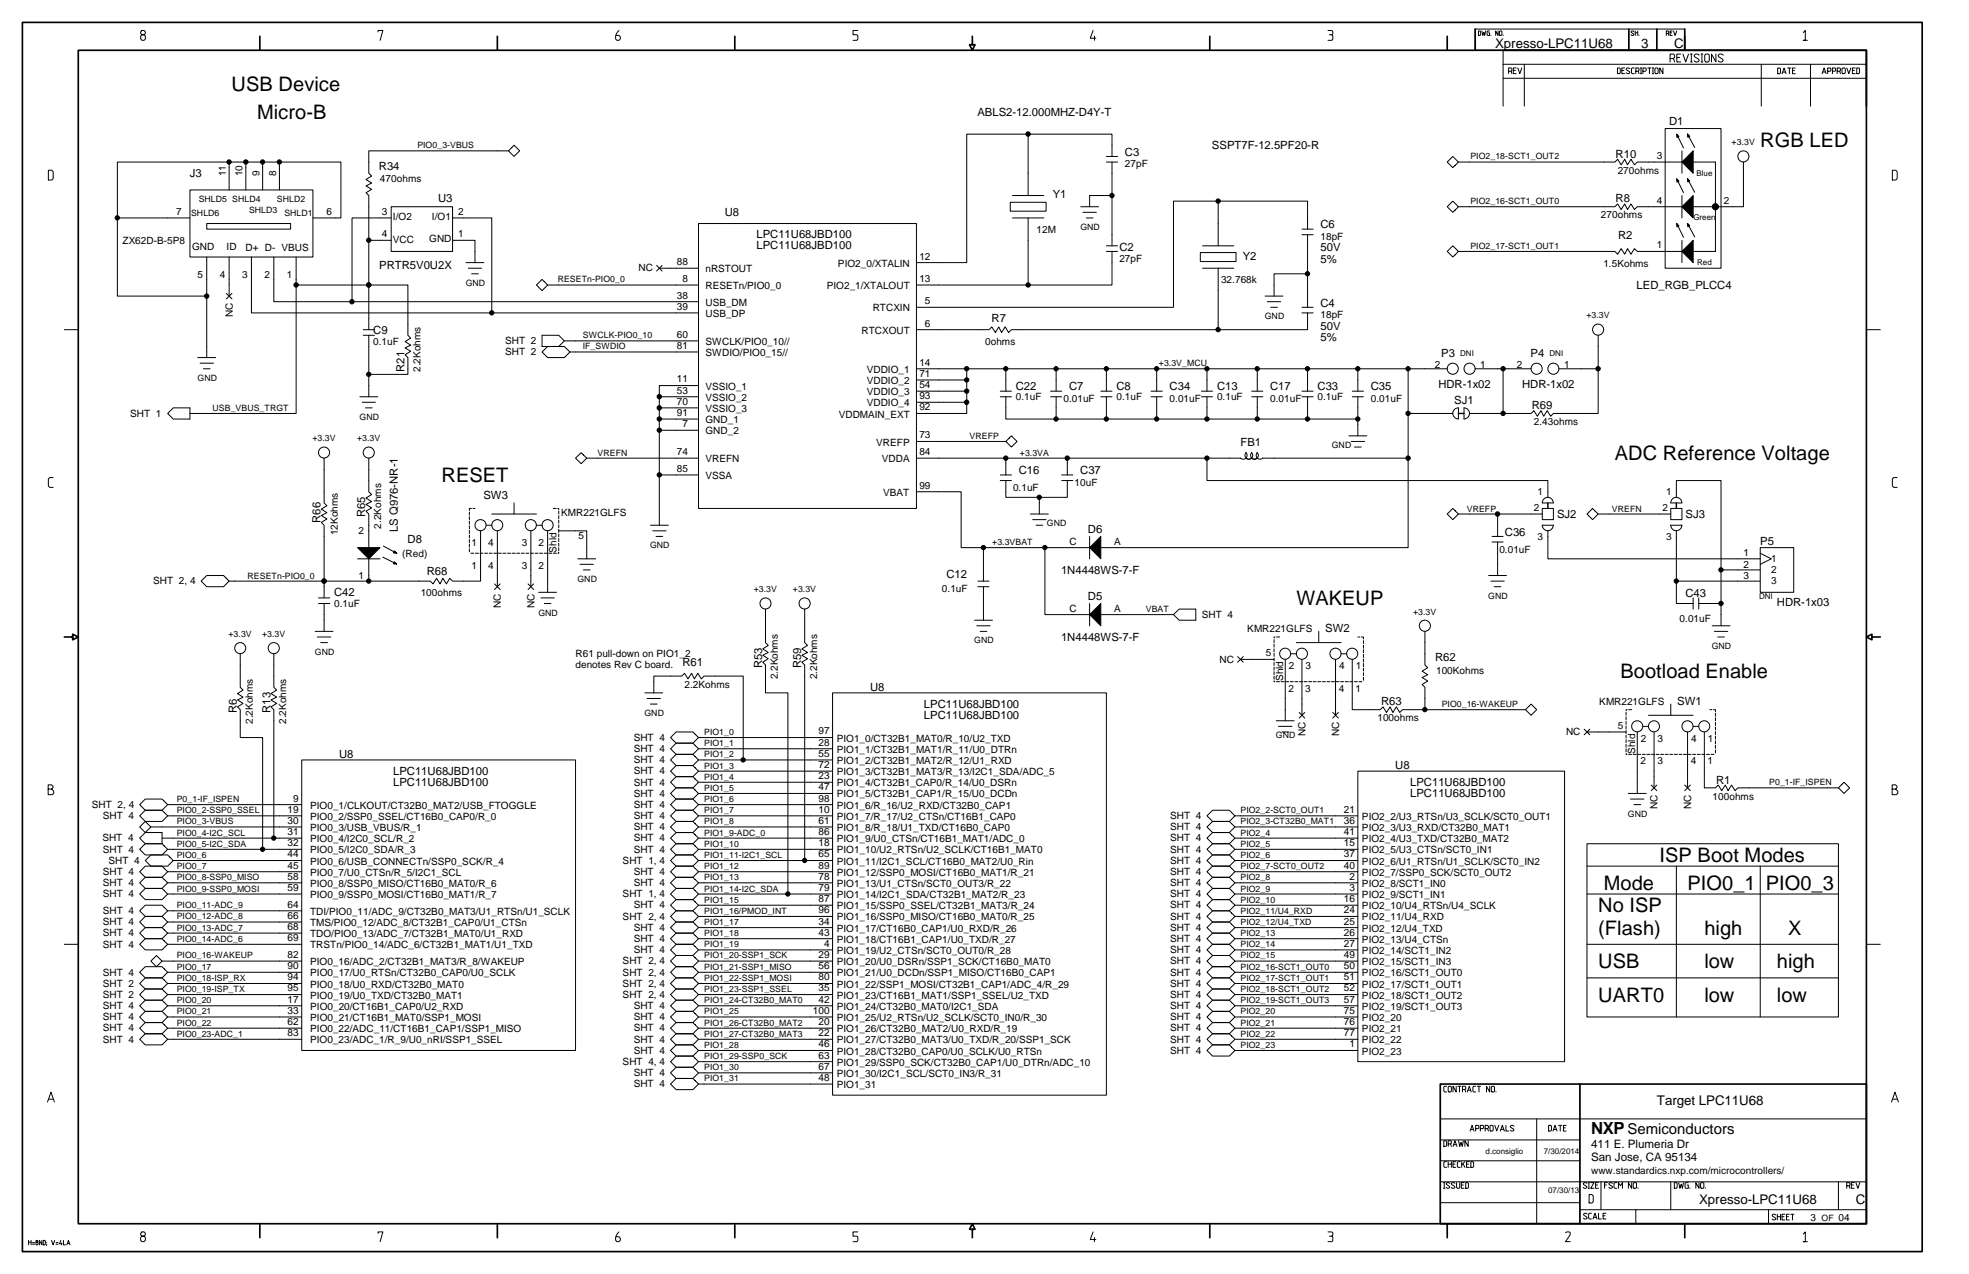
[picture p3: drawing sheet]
<svg xmlns="http://www.w3.org/2000/svg" width="432mm" height="279mm" viewBox="0 0 432 279" stroke-linecap="round" stroke-linejoin="round" font-family="sans-serif">
<defs><g id="words">
<g font-size="4.4">
<text x="50.8" y="19.9">USB Device</text>
<text x="56.4" y="26.1">Micro-B</text>
<text x="386" y="32.2">RGB LED</text>
<text x="354.1" y="100.8">ADC Reference Voltage</text>
<text x="96.8" y="105.7">RESET</text>
<text x="284.3" y="132.7">WAKEUP</text>
<text x="355.4" y="148.6">Bootload Enable</text>
<text x="363.9" y="189">ISP Boot Modes</text>
<text x="351.7" y="195.2">Mode</text>
<text x="370.1" y="195.2">PIO0_1 PIO0_3</text>
<text x="350.5" y="200.1">No ISP</text>
<text x="350.5" y="205">(Flash)</text>
<text x="373.8" y="205">high</text>
<text x="392.1" y="205">X</text>
<text x="350.5" y="212.3">USB</text>
<text x="373.8" y="212.3">low</text>
<text x="389.7" y="212.3">high</text>
<text x="350.5" y="219.7">UART0</text>
<text x="373.8" y="219.7">low</text>
<text x="389.7" y="219.7">low</text>
</g>
<text font-size="3.7" x="348.9" y="248.7">NXP</text>
<text font-size="3.3" x="356.9" y="248.8">Semiconductors</text>
<g font-size="2.9">
<text x="327.9" y="10.5">Xpresso-LPC11U68</text>
<text x="359.9" y="10.5">3</text>
<text x="367.1" y="10.5">C</text>
<text x="363.4" y="242.4">Target LPC11U68</text>
<text x="372.6" y="264.1">Xpresso-LPC11U68</text>
<text x="407" y="264.1">C</text>
</g>
<g font-size="2.5">
<text x="214.3" y="25.3">ABLS2-12.000MHZ-D4Y-T</text>
<text x="366" y="27.5">D1</text>
<text x="246.7" y="34.1">C3</text>
<text x="265.8" y="32.7">SSPT7F-12.5PF20-R</text>
<text x="354.3" y="34.6">R10</text>
<text x="41.7" y="38.8">J3</text>
<text x="83.1" y="37.2">R34</text>
<text x="96.1" y="44.4">U3</text>
<text x="158.9" y="47.4">U8</text>
<text x="230.9" y="43.5">Y1</text>
<text x="354.3" y="44.4">R8</text>
<text x="165.9" y="52.3">LPC11U68JBD100</text>
<text x="289.6" y="50.1">C6</text>
<text x="354.9" y="52.5">R2</text>
<text x="83.2" y="58.9">PRTR5V0U2X</text>
<text x="165.9" y="54.7">LPC11U68JBD100</text>
<text x="245.5" y="55">C2</text>
<text x="272.5" y="57">Y2</text>
<text x="289.6" y="57.6">5%</text>
<text x="289.6" y="55.1">50V</text>
<text x="358.9" y="63.3">LED_RGB_PLCC4</text>
<text x="217.5" y="70.6">R7</text>
<text x="289.6" y="67.2">C4</text>
<text x="81.9" y="73.2">C9</text>
<text x="289.6" y="72.3">50V</text>
<text x="289.6" y="74.7">5%</text>
<text x="88.7" y="81.6" transform="rotate(-90 88.7 81.6)">R21</text>
<text x="316.1" y="78.3">P3</text>
<text x="335.7" y="78.3">P4</text>
<text x="222.8" y="85.4">C22</text>
<text x="234.4" y="85.6">C7</text>
<text x="244.8" y="85.4">C8</text>
<text x="256.5" y="85.6">C34</text>
<text x="266.9" y="85.4">C13</text>
<text x="278.6" y="85.6">C17</text>
<text x="288.9" y="85.4">C33</text>
<text x="300.6" y="85.6">C35</text>
<text x="315.4" y="85">HDR-1x02</text>
<text x="318.9" y="88.5">SJ1</text>
<text x="333.8" y="85">HDR-1x02</text>
<text x="335.9" y="89.7">R69</text>
<text x="272" y="97.8">FB1</text>
<text x="223.4" y="104">C16</text>
<text x="236.9" y="104">C37</text>
<text x="80.1" y="113.4" transform="rotate(-90 80.1 113.4)">R65</text>
<text x="106" y="109.5">SW3</text>
<text x="341.5" y="113.5">SJ2</text>
<text x="369.6" y="113.5">SJ3</text>
<text x="70.3" y="114.7" transform="rotate(-90 70.3 114.7)">R66</text>
<text x="87.2" y="116.7" transform="rotate(-90 87.2 116.7)">LS Q976-NR-1</text>
<text x="89.4" y="119.1">D8</text>
<text x="238.6" y="116.9">D6</text>
<text x="330" y="117.5">C36</text>
<text x="386" y="119.4">P5</text>
<text x="232.7" y="125.8">1N4448WS-7-F</text>
<text x="73.3" y="130.8">C42</text>
<text x="93.6" y="126">R68</text>
<text x="207.6" y="126.7">C12</text>
<text x="238.6" y="131.6">D5</text>
<text x="369.6" y="130.8">C43</text>
<text x="389.7" y="132.9">HDR-1x03</text>
<text x="232.7" y="140.5">1N4448WS-7-F</text>
<text x="290.6" y="138.7">SW2</text>
<text x="149.7" y="146.1">R61</text>
<text x="167.1" y="146.5" transform="rotate(-90 167.1 146.5)">R53</text>
<text x="175.7" y="146.5" transform="rotate(-90 175.7 146.5)">R59</text>
<text x="314.7" y="145">R62</text>
<text x="190.8" y="151.5">U8</text>
<text x="202.6" y="155.2">LPC11U68JBD100</text>
<text x="302.9" y="154.7">R63</text>
<text x="367.8" y="154.6">SW1</text>
<text x="51.9" y="156.3" transform="rotate(-90 51.9 156.3)">R6</text>
<text x="59.3" y="156.3" transform="rotate(-90 59.3 156.3)">R13</text>
<text x="202.6" y="157.6">LPC11U68JBD100</text>
<text x="74.4" y="166.2">U8</text>
<text x="86.2" y="169.9">LPC11U68JBD100</text>
<text x="86.2" y="172.4">LPC11U68JBD100</text>
<text x="306" y="168.7">U8</text>
<text x="309.2" y="172.4">LPC11U68JBD100</text>
<text x="376.4" y="171.8">R1</text>
<text x="309.2" y="174.8">LPC11U68JBD100</text>
<text x="348.9" y="251.8">411 E. Plumeria Dr</text>
<text x="348.9" y="254.7">San Jose, CA 95134</text>
</g>
<g font-size="2.2">
<text x="363.3" y="34.9">3</text>
<text x="49.5" y="38.6" transform="rotate(-90 49.5 38.6)">11</text>
<text x="53.2" y="38.6" transform="rotate(-90 53.2 38.6)">10</text>
<text x="56.9" y="38.6" transform="rotate(-90 56.9 38.6)">9</text>
<text x="60.6" y="38.6" transform="rotate(-90 60.6 38.6)">8</text>
<text x="83.3" y="39.9">470ohms</text>
<text x="246.7" y="36.7">27pF</text>
<text x="354.8" y="38.1">270ohms</text>
<text x="38.6" y="47.1">7</text>
<text x="71.6" y="47.1">6</text>
<text x="83.7" y="47.1">3</text>
<text x="100.5" y="47.1">2</text>
<text x="351.1" y="47.9">270ohms</text>
<text x="363.3" y="44.7">4</text>
<text x="378" y="44.7">2</text>
<text x="26.9" y="53.4">ZX62D-B-5P8</text>
<text x="83.7" y="52">4</text>
<text x="86.1" y="53.2">VCC</text>
<text x="86.2" y="48.3">I/O2</text>
<text x="94.1" y="53">GND</text>
<text x="94.7" y="48.3">I/O1</text>
<text x="100.5" y="52">1</text>
<text x="227.3" y="51.1">12M</text>
<text x="289.6" y="52.6">18pF</text>
<text x="42.1" y="54.9">GND</text>
<text x="49.7" y="54.9">ID</text>
<text x="53.8" y="54.9">D+ D- VBUS</text>
<text x="140" y="59.5">NC</text>
<text x="148.4" y="58.1">88</text>
<text x="154.7" y="59.7">nRSTOUT</text>
<text x="183.8" y="58.5">PIO2_0/XTALIN</text>
<text x="201.6" y="56.9">12</text>
<text x="245.5" y="57.5">27pF</text>
<text x="351.6" y="58.5">1.5Kohms</text>
<text x="363.3" y="54.5">1</text>
<text x="43.3" y="61">5</text>
<text x="48.2" y="61">4</text>
<text x="53.1" y="61">3</text>
<text x="58" y="61">2</text>
<text x="62.9" y="61">1</text>
<text x="148.4" y="65.5">38</text>
<text x="149.6" y="61.8">8</text>
<text x="154.7" y="63.4">RESETn/PIO0_0</text>
<text x="181.3" y="63.4">PIO2_1/XTALOUT</text>
<text x="201.6" y="61.8">13</text>
<text x="267.8" y="62.2">32.768k</text>
<text x="51" y="69.6" transform="rotate(-90 51 69.6)">NC</text>
<text x="148.4" y="67.9">39</text>
<text x="154.7" y="69.5">USB_DP</text>
<text x="154.7" y="67.1">USB_DM</text>
<text x="191.4" y="68.3">RTCXIN</text>
<text x="202.8" y="71.6">6</text>
<text x="202.8" y="66.7">5</text>
<text x="289.6" y="69.8">18pF</text>
<text x="81.9" y="75.6">0.1uF</text>
<text x="110.8" y="75.5">SHT 2</text>
<text x="110.8" y="77.9">SHT 2</text>
<text x="148.4" y="76.5">81</text>
<text x="148.4" y="74.1">60</text>
<text x="154.7" y="75.6">SWCLK/PIO0_10//</text>
<text x="188.9" y="73.2">RTCXOUT</text>
<text x="216" y="75.6">0ohms</text>
<text x="92.2" y="81.6" transform="rotate(-90 92.2 81.6)">2.2Kohms</text>
<text x="148.4" y="83.9">11</text>
<text x="154.7" y="78.1">SWDIO/PIO0_15//</text>
<text x="190.1" y="81.8">VDDIO_1</text>
<text x="201.6" y="80.2">14</text>
<text x="201.6" y="82.7">71</text>
<text x="314.6" y="80.7">2</text>
<text x="324.6" y="80.7">1</text>
<text x="332.6" y="80.8">2</text>
<text x="343" y="80.7">1</text>
<text x="148.4" y="86.3">53</text>
<text x="148.4" y="88.8">70</text>
<text x="154.7" y="85.4">VSSIO_1</text>
<text x="154.7" y="87.9">VSSIO_2</text>
<text x="190.1" y="84.2">VDDIO_2</text>
<text x="190.1" y="86.7">VDDIO_3</text>
<text x="190.1" y="89.1">VDDIO_4</text>
<text x="201.6" y="85.1">54</text>
<text x="201.6" y="87.5">93</text>
<text x="222.8" y="87.8">0.1uF</text>
<text x="233.2" y="88.1">0.01uF</text>
<text x="244.8" y="87.8">0.1uF</text>
<text x="256.5" y="88.1">0.01uF</text>
<text x="266.9" y="87.8">0.1uF</text>
<text x="278.6" y="88.1">0.01uF</text>
<text x="288.9" y="87.8">0.1uF</text>
<text x="300.6" y="88.1">0.01uF</text>
<text x="28.6" y="91.4">SHT 1</text>
<text x="148.4" y="91.2">91</text>
<text x="149.6" y="93.7">7</text>
<text x="154.7" y="90.3">VSSIO_3</text>
<text x="154.7" y="92.8">GND_1</text>
<text x="154.7" y="95.2">GND_2</text>
<text x="184" y="91.6">VDDMAIN_EXT</text>
<text x="201.6" y="90">92</text>
<text x="336.4" y="93.2">2.43ohms</text>
<text x="148.4" y="99.8">74</text>
<text x="154.7" y="101.4">VREFN</text>
<text x="192.2" y="97.7">VREFP</text>
<text x="193.4" y="101.4">VDDA</text>
<text x="201.6" y="99.8">84</text>
<text x="201.6" y="96.1">73</text>
<text x="148.4" y="103.5">85</text>
<text x="154.7" y="105.1">VSSA</text>
<text x="201.6" y="107.2">99</text>
<text x="222.2" y="107.7">0.1uF</text>
<text x="235.7" y="106.5">10uF</text>
<text x="123.1" y="113.1">KMR221GLFS</text>
<text x="193.7" y="108.7">VBAT</text>
<text x="336.4" y="112">2</text>
<text x="337.2" y="108.6">1</text>
<text x="364.6" y="112">2</text>
<text x="365.4" y="108.6">1</text>
<text x="74.1" y="117.4" transform="rotate(-90 74.1 117.4)">12Kohms</text>
<text x="78.6" y="117.2">2</text>
<text x="83.6" y="115.9" transform="rotate(-90 83.6 115.9)">2.2Kohms</text>
<text x="103.4" y="119.8">1</text>
<text x="107.1" y="119.8">4</text>
<text x="114.4" y="119.8">3</text>
<text x="118.1" y="119.8">2</text>
<text x="126.9" y="118.1">5</text>
<text x="234.5" y="119.4">C</text>
<text x="244.3" y="119.4">A</text>
<text x="337.2" y="118.4">3</text>
<text x="365.4" y="118.4">3</text>
<text x="88.2" y="122">(Red)</text>
<text x="103.4" y="124.7">1</text>
<text x="107.1" y="124.7">4</text>
<text x="114.4" y="124.7">3</text>
<text x="118.1" y="124.7">2</text>
<text x="122.1" y="121.2" transform="rotate(-90 122.1 121.2)">Shld</text>
<text x="328.8" y="121.2">0.01uF</text>
<text x="382.3" y="124.5">2</text>
<text x="382.3" y="122">1</text>
<text x="388.5" y="125.7">2</text>
<text x="388.5" y="123.3">1</text>
<text x="33.6" y="128.2">SHT 2, 4</text>
<text x="78.6" y="127">1</text>
<text x="92.3" y="130.6">100ohms</text>
<text x="206.6" y="129.9">0.1uF</text>
<text x="382.3" y="126.9">3</text>
<text x="388.5" y="128.2">3</text>
<text x="73.3" y="133.2">0.1uF</text>
<text x="109.9" y="133.3" transform="rotate(-90 109.9 133.3)">NC</text>
<text x="117.2" y="133.3" transform="rotate(-90 117.2 133.3)">NC</text>
<text x="234.5" y="134.1">C</text>
<text x="244.3" y="134.1">A</text>
<text x="263.6" y="135.5">SHT 4</text>
<text x="368.3" y="136.3">0.01uF</text>
<text x="273.5" y="138.7">KMR221GLFS</text>
<text x="277.6" y="143.9">5</text>
<text x="126.2" y="144.1">R61 pull-down on PIO1_2</text>
<text x="126.2" y="146.6">denotes Rev C board.</text>
<text x="170.6" y="149" transform="rotate(-90 170.6 149)">2.2Kohms</text>
<text x="179.2" y="149" transform="rotate(-90 179.2 149)">2.2Kohms</text>
<text x="267.5" y="145.3">NC</text>
<text x="281.4" y="149.4" transform="rotate(-90 281.4 149.4)">Shld</text>
<text x="282.6" y="146.8">2</text>
<text x="286.3" y="146.8">3</text>
<text x="293.7" y="146.8">4</text>
<text x="297.3" y="146.8">1</text>
<text x="314.9" y="147.8">100Kohms</text>
<text x="150.1" y="150.8">2.2Kohms</text>
<text x="282.6" y="151.7">2</text>
<text x="286.3" y="151.7">3</text>
<text x="293.6" y="151.7">4</text>
<text x="297.3" y="151.7">1</text>
<text x="350.7" y="154.6">KMR221GLFS</text>
<text x="55.4" y="158.8" transform="rotate(-90 55.4 158.8)">2.2Kohms</text>
<text x="62.8" y="158.8" transform="rotate(-90 62.8 158.8)">2.2Kohms</text>
<text x="179.5" y="161.1">97</text>
<text x="286.3" y="161.5" transform="rotate(-90 286.3 161.5)">NC</text>
<text x="293.7" y="161.5" transform="rotate(-90 293.7 161.5)">NC</text>
<text x="302.1" y="158.2">100ohms</text>
<text x="343.4" y="161.2">NC</text>
<text x="354.8" y="159.8">5</text>
<text x="139" y="162.5">SHT 4</text>
<text x="139" y="164.9">SHT 4</text>
<text x="139" y="167.4">SHT 4</text>
<text x="179.5" y="163.5">28</text>
<text x="179.5" y="166">55</text>
<text x="183.5" y="162.6">PIO1_0/CT32B1_MAT0/R_10/U2_TXD</text>
<text x="183.5" y="167.6">PIO1_2/CT32B1_MAT2/R_12/U1_RXD</text>
<text x="183.5" y="165.1">PIO1_1/CT32B1_MAT1/R_11/U0_DTRn</text>
<text x="358.6" y="165.3" transform="rotate(-90 358.6 165.3)">Shld</text>
<text x="359.8" y="167.6">2</text>
<text x="359.8" y="162.7">2</text>
<text x="363.5" y="167.6">3</text>
<text x="363.5" y="162.7">3</text>
<text x="370.8" y="167.6">4</text>
<text x="370.9" y="162.7">4</text>
<text x="374.5" y="167.6">1</text>
<text x="374.5" y="162.7">1</text>
<text x="139" y="169.8">SHT 4</text>
<text x="139" y="172.3">SHT 4</text>
<text x="179.5" y="168.4">72</text>
<text x="179.5" y="170.9">23</text>
<text x="179.5" y="173.3">47</text>
<text x="183.5" y="170">PIO1_3/CT32B1_MAT3/R_13/I2C1_SDA/ADC_5</text>
<text x="183.5" y="172.4">PIO1_4/CT32B1_CAP0/R_14/U0_DSRn</text>
<text x="20.1" y="177.2">SHT 2, 4</text>
<text x="22.6" y="179.6">SHT 4</text>
<text x="63.1" y="178.2">19</text>
<text x="64.3" y="175.8">9</text>
<text x="68" y="177.4">PIO0_1/CLKOUT/CT32B0_MAT2/USB_FTOGGLE</text>
<text x="68" y="179.8">PIO0_2/SSP0_SSEL/CT16B0_CAP0/R_0</text>
<text x="139" y="174.7">SHT 4</text>
<text x="139" y="177.2">SHT 4</text>
<text x="139" y="179.6">SHT 4</text>
<text x="179.5" y="175.8">98</text>
<text x="179.5" y="178.2">10</text>
<text x="183.5" y="179.8">PIO1_7/R_17/U2_CTSn/CT16B1_CAP0</text>
<text x="183.5" y="174.9">PIO1_5/CT32B1_CAP1/R_15/U0_DCDn</text>
<text x="183.5" y="177.4">PIO1_6/R_16/U2_RXD/CT32B0_CAP1</text>
<text x="256.6" y="179.6">SHT 4</text>
<text x="294.7" y="178.2">21</text>
<text x="298.7" y="179.8">PIO2_2/U3_RTSn/U3_SCLK/SCT0_OUT1</text>
<text x="363.5" y="177.4" transform="rotate(-90 363.5 177.4)">NC</text>
<text x="370.9" y="177.4" transform="rotate(-90 370.9 177.4)">NC</text>
<text x="375.6" y="175.3">100ohms</text>
<text x="22.5" y="184.5">SHT 4</text>
<text x="63.1" y="180.7">30</text>
<text x="63.1" y="183.1">31</text>
<text x="63.1" y="185.6">32</text>
<text x="68" y="184.7">PIO0_4/I2C0_SCL/R_2</text>
<text x="68" y="182.3">PIO0_3/USB_VBUS/R_1</text>
<text x="139" y="182.1">SHT 4</text>
<text x="139" y="184.5">SHT 4</text>
<text x="179.5" y="180.7">61</text>
<text x="179.5" y="183.1">86</text>
<text x="179.5" y="185.6">18</text>
<text x="183.5" y="182.3">PIO1_8/R_18/U1_TXD/CT16B0_CAP0</text>
<text x="183.5" y="184.7">PIO1_9/U0_CTSn/CT16B1_MAT1/ADC_0</text>
<text x="256.6" y="182.1">SHT 4</text>
<text x="256.6" y="184.5">SHT 4</text>
<text x="294.7" y="180.7">36</text>
<text x="294.7" y="183.1">41</text>
<text x="294.7" y="185.6">15</text>
<text x="298.7" y="184.7">PIO2_4/U3_TXD/CT32B0_MAT2</text>
<text x="298.7" y="182.3">PIO2_3/U3_RXD/CT32B0_MAT1</text>
<text x="22.6" y="187">SHT 4</text>
<text x="22.6" y="191.9">SHT 4</text>
<text x="23.8" y="189.4">SHT 4</text>
<text x="63.1" y="188">44</text>
<text x="63.1" y="190.5">45</text>
<text x="68" y="187.2">PIO0_5/I2C0_SDA/R_3</text>
<text x="68" y="189.6">PIO0_6/USB_CONNECTn/SSP0_SCK/R_4</text>
<text x="136.5" y="189.4">SHT 1, 4</text>
<text x="139" y="187">SHT 4</text>
<text x="139" y="191.9">SHT 4</text>
<text x="179.5" y="188">65</text>
<text x="179.5" y="190.5">89</text>
<text x="183.5" y="189.6">PIO1_11/I2C1_SCL/CT16B0_MAT2/U0_Rin</text>
<text x="183.5" y="187.2">PIO1_10/U2_RTSn/U2_SCLK/CT16B1_MAT0</text>
<text x="256.6" y="187">SHT 4</text>
<text x="256.6" y="189.4">SHT 4</text>
<text x="256.6" y="191.9">SHT 4</text>
<text x="294.7" y="188">37</text>
<text x="294.7" y="190.5">40</text>
<text x="298.7" y="187.2">PIO2_5/U3_CTSn/SCT0_IN1</text>
<text x="298.7" y="189.6">PIO2_6/U1_RTSn/U1_SCLK/SCT0_IN2</text>
<text x="22.6" y="194.3">SHT 4</text>
<text x="22.6" y="196.8">SHT 4</text>
<text x="63.1" y="192.9">58</text>
<text x="63.1" y="195.4">59</text>
<text x="68" y="194.5">PIO0_8/SSP0_MISO/CT16B0_MAT0/R_6</text>
<text x="68" y="197">PIO0_9/SSP0_MOSI/CT16B0_MAT1/R_7</text>
<text x="68" y="192.1">PIO0_7/U0_CTSn/R_5/I2C1_SCL</text>
<text x="136.5" y="196.8">SHT 1, 4</text>
<text x="139" y="194.3">SHT 4</text>
<text x="179.5" y="192.9">78</text>
<text x="179.5" y="195.4">79</text>
<text x="179.5" y="197.8">87</text>
<text x="183.5" y="194.5">PIO1_13/U1_CTSn/SCT0_OUT3/R_22</text>
<text x="183.5" y="192.1">PIO1_12/SSP0_MOSI/CT16B0_MAT1/R_21</text>
<text x="183.5" y="197">PIO1_14/I2C1_SDA/CT32B1_MAT2/R_23</text>
<text x="256.6" y="194.3">SHT 4</text>
<text x="256.6" y="196.8">SHT 4</text>
<text x="294.7" y="197.8">16</text>
<text x="295.9" y="192.9">2</text>
<text x="295.9" y="195.4">3</text>
<text x="298.7" y="197">PIO2_9/SCT1_IN1</text>
<text x="298.7" y="192.1">PIO2_7/SSP0_SCK/SCT0_OUT2</text>
<text x="298.7" y="194.5">PIO2_8/SCT1_IN0</text>
<text x="22.6" y="200.5">SHT 4</text>
<text x="22.6" y="202.9">SHT 4</text>
<text x="63.1" y="199.1">64</text>
<text x="63.1" y="204">68</text>
<text x="63.1" y="201.5">66</text>
<text x="68" y="200.6">TDI/PIO0_11/ADC_9/CT32B0_MAT3/U1_RTSn/U1_SCLK</text>
<text x="68" y="203.1">TMS/PIO0_12/ADC_8/CT32B1_CAP0/U1_CTSn</text>
<text x="136.5" y="201.7">SHT 2, 4</text>
<text x="139" y="199.2">SHT 4</text>
<text x="179.5" y="200.3">96</text>
<text x="179.5" y="202.8">34</text>
<text x="183.5" y="199.4">PIO1_15/SSP0_SSEL/CT32B1_MAT3/R_24</text>
<text x="183.5" y="201.9">PIO1_16/SSP0_MISO/CT16B0_MAT0/R_25</text>
<text x="256.6" y="199.2">SHT 4</text>
<text x="256.6" y="201.7">SHT 4</text>
<text x="294.7" y="200.3">24</text>
<text x="294.7" y="202.8">25</text>
<text x="298.7" y="199.4">PIO2_10/U4_RTSn/U4_SCLK</text>
<text x="298.7" y="201.9">PIO2_11/U4_RXD</text>
<text x="22.6" y="205.4">SHT 4</text>
<text x="22.6" y="207.8">SHT 4</text>
<text x="63.1" y="206.4">69</text>
<text x="68" y="205.5">TDO/PIO0_13/ADC_7/CT32B1_MAT0/U1_RXD</text>
<text x="68" y="208">TRSTn/PIO0_14/ADC_6/CT32B1_MAT1/U1_TXD</text>
<text x="139" y="204.2">SHT 4</text>
<text x="139" y="206.6">SHT 4</text>
<text x="139" y="209">SHT 4</text>
<text x="179.5" y="205.2">43</text>
<text x="180.7" y="207.6">4</text>
<text x="183.5" y="209.2">PIO1_19/U2_CTSn/SCT0_OUT0/R_28</text>
<text x="183.5" y="204.3">PIO1_17/CT16B0_CAP1/U0_RXD/R_26</text>
<text x="183.5" y="206.8">PIO1_18/CT16B1_CAP1/U0_TXD/R_27</text>
<text x="256.6" y="204.2">SHT 4</text>
<text x="256.6" y="206.6">SHT 4</text>
<text x="256.6" y="209">SHT 4</text>
<text x="294.7" y="205.2">26</text>
<text x="294.7" y="207.6">27</text>
<text x="298.7" y="206.8">PIO2_13/U4_CTSn</text>
<text x="298.7" y="209.2">PIO2_14/SCT1_IN2</text>
<text x="298.7" y="204.3">PIO2_12/U4_TXD</text>
<text x="22.6" y="214">SHT 4</text>
<text x="63.1" y="210.1">82</text>
<text x="63.1" y="212.6">90</text>
<text x="63.1" y="215">94</text>
<text x="68" y="211.7">PIO0_16/ADC_2/CT32B1_MAT3/R_8/WAKEUP</text>
<text x="68" y="214.1">PIO0_17/U0_RTSn/CT32B0_CAP0/U0_SCLK</text>
<text x="136.5" y="211.5">SHT 2, 4</text>
<text x="136.5" y="214">SHT 2, 4</text>
<text x="179.5" y="210.1">29</text>
<text x="179.5" y="212.6">56</text>
<text x="179.5" y="215">80</text>
<text x="183.5" y="214.1">PIO1_21/U0_DCDn/SSP1_MISO/CT16B0_CAP1</text>
<text x="183.5" y="211.7">PIO1_20/U0_DSRn/SSP1_SCK/CT16B0_MAT0</text>
<text x="256.6" y="211.5">SHT 4</text>
<text x="256.6" y="214">SHT 4</text>
<text x="294.7" y="210.1">49</text>
<text x="294.7" y="212.6">50</text>
<text x="294.7" y="215">51</text>
<text x="298.7" y="211.7">PIO2_15/SCT1_IN3</text>
<text x="298.7" y="214.1">PIO2_16/SCT1_OUT0</text>
<text x="22.6" y="216.4">SHT 2</text>
<text x="22.6" y="218.8">SHT 2</text>
<text x="22.6" y="221.3">SHT 4</text>
<text x="63.1" y="217.4">95</text>
<text x="63.1" y="219.9">17</text>
<text x="68" y="216.6">PIO0_18/U0_RXD/CT32B0_MAT0</text>
<text x="68" y="219">PIO0_19/U0_TXD/CT32B0_MAT1</text>
<text x="68" y="221.5">PIO0_20/CT16B1_CAP0/U2_RXD</text>
<text x="136.5" y="216.4">SHT 2, 4</text>
<text x="136.5" y="218.8">SHT 2, 4</text>
<text x="139" y="221.3">SHT 4</text>
<text x="179.5" y="217.4">35</text>
<text x="179.5" y="219.9">42</text>
<text x="183.5" y="219">PIO1_23/CT16B1_MAT1/SSP1_SSEL/U2_TXD</text>
<text x="183.5" y="221.5">PIO1_24/CT32B0_MAT0/I2C1_SDA</text>
<text x="183.5" y="216.6">PIO1_22/SSP1_MOSI/CT32B1_CAP1/ADC_4/R_29</text>
<text x="256.6" y="216.4">SHT 4</text>
<text x="256.6" y="218.8">SHT 4</text>
<text x="256.6" y="221.3">SHT 4</text>
<text x="294.7" y="217.4">52</text>
<text x="294.7" y="219.9">57</text>
<text x="298.7" y="216.6">PIO2_17/SCT1_OUT1</text>
<text x="298.7" y="219">PIO2_18/SCT1_OUT2</text>
<text x="298.7" y="221.5">PIO2_19/SCT1_OUT3</text>
<text x="22.6" y="223.8">SHT 4</text>
<text x="22.6" y="226.2">SHT 4</text>
<text x="63.1" y="222.4">33</text>
<text x="63.1" y="224.8">62</text>
<text x="63.1" y="227.2">83</text>
<text x="68" y="223.9">PIO0_21/CT16B1_MAT0/SSP1_MOSI</text>
<text x="68" y="226.4">PIO0_22/ADC_11/CT16B1_CAP1/SSP1_MISO</text>
<text x="139" y="223.8">SHT 4</text>
<text x="139" y="226.2">SHT 4</text>
<text x="178.3" y="222.4">100</text>
<text x="179.5" y="224.8">20</text>
<text x="179.5" y="227.2">22</text>
<text x="183.5" y="223.9">PIO1_25/U2_RTSn/U2_SCLK/SCT0_IN0/R_30</text>
<text x="183.5" y="226.4">PIO1_26/CT32B0_MAT2/U0_RXD/R_19</text>
<text x="256.6" y="223.8">SHT 4</text>
<text x="256.6" y="226.2">SHT 4</text>
<text x="294.7" y="222.4">75</text>
<text x="294.7" y="224.8">76</text>
<text x="294.7" y="227.2">77</text>
<text x="298.7" y="226.4">PIO2_21</text>
<text x="298.7" y="223.9">PIO2_20</text>
<text x="22.6" y="228.6">SHT 4</text>
<text x="68" y="228.8">PIO0_23/ADC_1/R_9/U0_nRI/SSP1_SSEL</text>
<text x="136.5" y="233.6">SHT 4, 4</text>
<text x="139" y="228.6">SHT 4</text>
<text x="139" y="231.1">SHT 4</text>
<text x="179.5" y="229.7">46</text>
<text x="179.5" y="232.2">63</text>
<text x="183.5" y="231.3">PIO1_28/CT32B0_CAP0/U0_SCLK/U0_RTSn</text>
<text x="183.5" y="228.8">PIO1_27/CT32B0_MAT3/U0_TXD/R_20/SSP1_SCK</text>
<text x="183.5" y="233.7">PIO1_29/SSP0_SCK/CT32B0_CAP1/U0_DTRn/ADC_10</text>
<text x="256.6" y="228.6">SHT 4</text>
<text x="256.6" y="231.1">SHT 4</text>
<text x="295.9" y="229.7">1</text>
<text x="298.7" y="228.8">PIO2_22</text>
<text x="298.7" y="231.3">PIO2_23</text>
<text x="139" y="236">SHT 4</text>
<text x="139" y="238.5">SHT 4</text>
<text x="179.5" y="234.6">67</text>
<text x="179.5" y="237.1">48</text>
<text x="183.5" y="236.2">PIO1_30/I2C1_SCL/SCT0_IN3/R_31</text>
<text x="183.5" y="238.6">PIO1_31</text>
<text x="348.9" y="257.5">www.standardics.nxp.com/microcontrollers/</text>
<text x="397" y="267.7">3</text>
<text x="403.2" y="267.7">04</text>
</g>
<g font-size="1.9">
<text x="91.5" y="32.5">PIO0_3-VBUS</text>
<text x="322.5" y="35">PIO2_18-SCT1_OUT2</text>
<text x="379.8" y="31.8">+3.3V</text>
<text x="41.9" y="47.5">SHLD6</text>
<text x="43.6" y="44.2">SHLD5 SHLD4</text>
<text x="54.6" y="46.6">SHLD3</text>
<text x="60.7" y="44.2">SHLD2</text>
<text x="62.4" y="47.5">SHLD1</text>
<text x="322.5" y="44.8">PIO2_16-SCT1_OUT0</text>
<text x="236.9" y="50.4">GND</text>
<text x="322.5" y="54.6">PIO2_17-SCT1_OUT1</text>
<text x="102.1" y="62.7">GND</text>
<text x="122.3" y="61.9">RESETn-PIO0_0</text>
<text x="277.4" y="70">GND</text>
<text x="347.9" y="69.8">+3.3V</text>
<text x="127.8" y="74.2">SWCLK-PIO0_10</text>
<text x="127.8" y="76.6">IF_SWDIO</text>
<text x="43.3" y="83.5">GND</text>
<text x="254.1" y="80.3">+3.3V_MCU</text>
<text x="46.6" y="90.1">USB_VBUS_TRGT</text>
<text x="78.8" y="92.1">GND</text>
<text x="68.5" y="96.8">+3.3V</text>
<text x="78.3" y="96.8">+3.3V</text>
<text x="131.1" y="99.9">VREFN</text>
<text x="212.6" y="96.2">VREFP</text>
<text x="223.7" y="99.9">+3.3VA</text>
<text x="292.1" y="98.2">GND</text>
<text x="321.7" y="112.2">VREFP</text>
<text x="353.5" y="112.2">VREFN</text>
<text x="217.6" y="119.5">+3.3VBAT</text>
<text x="229.6" y="115.4">GND</text>
<text x="142.6" y="120.3">GND</text>
<text x="54.3" y="126.9">RESETn-PIO0_0</text>
<text x="126.6" y="127.6">GND</text>
<text x="165.3" y="129.9">+3.3V</text>
<text x="173.9" y="129.9">+3.3V</text>
<text x="326.4" y="131.3">GND</text>
<text x="118.1" y="135">GND</text>
<text x="251.3" y="134.2">VBAT</text>
<text x="309.9" y="134.8">+3.3V</text>
<text x="50.1" y="139.7">+3.3V</text>
<text x="57.5" y="139.7">+3.3V</text>
<text x="69" y="143.6">GND</text>
<text x="213.6" y="141.1">GND</text>
<text x="375.4" y="142.3">GND</text>
<text x="316.2" y="155.1">PIO0_16-WAKEUP</text>
<text x="141.3" y="157.1">GND</text>
<text x="154.4" y="161.2">PIO1_0</text>
<text x="279.8" y="161.9">GND</text>
<text x="154.4" y="163.6">PIO1_1</text>
<text x="154.4" y="166.1">PIO1_2</text>
<text x="154.4" y="168.6">PIO1_3</text>
<text x="154.4" y="171">PIO1_4</text>
<text x="154.4" y="173.4">PIO1_5</text>
<text x="388" y="172.2">P0_1-IF_ISPEN</text>
<text x="38.8" y="175.9">P0_1-IF_ISPEN</text>
<text x="38.8" y="178.4">PIO0_2-SSP0_SSEL</text>
<text x="154.4" y="175.9">PIO1_6</text>
<text x="154.4" y="178.4">PIO1_7</text>
<text x="272" y="178.4">PIO2_2-SCT0_OUT1</text>
<text x="357" y="179.1">GND</text>
<text x="38.8" y="180.8">PIO0_3-VBUS</text>
<text x="38.8" y="183.3">PIO0_4-I2C_SCL</text>
<text x="38.8" y="185.7">PIO0_5-I2C_SDA</text>
<text x="154.4" y="180.8">PIO1_8</text>
<text x="154.4" y="183.3">PIO1_9-ADC_0</text>
<text x="154.4" y="185.7">PIO1_10</text>
<text x="272" y="180.8">PIO2_3-CT32B0_MAT1</text>
<text x="272" y="183.3">PIO2_4</text>
<text x="272" y="185.7">PIO2_5</text>
<text x="38.8" y="188.2">PIO0_6</text>
<text x="38.8" y="190.6">PIO0_7</text>
<text x="154.4" y="188.2">PIO1_11-I2C1_SCL</text>
<text x="154.4" y="190.6">PIO1_12</text>
<text x="272" y="188.2">PIO2_6</text>
<text x="272" y="190.6">PIO2_7-SCT0_OUT2</text>
<text x="38.8" y="193.1">PIO0_8-SSP0_MISO</text>
<text x="38.8" y="195.5">PIO0_9-SSP0_MOSI</text>
<text x="154.4" y="193.1">PIO1_13</text>
<text x="154.4" y="195.5">PIO1_14-I2C_SDA</text>
<text x="154.4" y="198">PIO1_15</text>
<text x="272" y="193.1">PIO2_8</text>
<text x="272" y="195.5">PIO2_9</text>
<text x="272" y="198">PIO2_10</text>
<text x="38.8" y="199.2">PIO0_11-ADC_9</text>
<text x="38.8" y="201.6">PIO0_12-ADC_8</text>
<text x="154.4" y="200.4">PIO1_16/PMOD_INT</text>
<text x="154.4" y="202.9">PIO1_17</text>
<text x="272" y="200.4">PIO2_11/U4_RXD</text>
<text x="272" y="202.9">PIO2_12/U4_TXD</text>
<text x="38.8" y="204.1">PIO0_13-ADC_7</text>
<text x="38.8" y="206.5">PIO0_14-ADC_6</text>
<text x="154.4" y="205.3">PIO1_18</text>
<text x="154.4" y="207.8">PIO1_19</text>
<text x="272" y="205.3">PIO2_13</text>
<text x="272" y="207.8">PIO2_14</text>
<text x="38.8" y="210.2">PIO0_16-WAKEUP</text>
<text x="38.8" y="212.7">PIO0_17</text>
<text x="38.8" y="215.1">PIO0_18-ISP_RX</text>
<text x="154.4" y="210.2">PIO1_20-SSP1_SCK</text>
<text x="154.4" y="212.7">PIO1_21-SSP1_MISO</text>
<text x="154.4" y="215.1">PIO1_22-SSP1_MOSI</text>
<text x="272" y="210.2">PIO2_15</text>
<text x="272" y="212.7">PIO2_16-SCT1_OUT0</text>
<text x="272" y="215.1">PIO2_17-SCT1_OUT1</text>
<text x="38.8" y="217.6">PIO0_19-ISP_TX</text>
<text x="38.8" y="220">PIO0_20</text>
<text x="154.4" y="217.6">PIO1_23-SSP1_SSEL</text>
<text x="154.4" y="220">PIO1_24-CT32B0_MAT0</text>
<text x="272" y="217.6">PIO2_18-SCT1_OUT2</text>
<text x="272" y="220">PIO2_19-SCT1_OUT3</text>
<text x="38.8" y="222.5">PIO0_21</text>
<text x="38.8" y="224.9">PIO0_22</text>
<text x="38.8" y="227.4">PIO0_23-ADC_1</text>
<text x="154.4" y="222.5">PIO1_25</text>
<text x="154.4" y="224.9">PIO1_26-CT32B0_MAT2</text>
<text x="154.4" y="227.4">PIO1_27-CT32B0_MAT3</text>
<text x="272" y="222.5">PIO2_20</text>
<text x="272" y="224.9">PIO2_21</text>
<text x="272" y="227.4">PIO2_22</text>
<text x="154.4" y="229.8">PIO1_28</text>
<text x="154.4" y="232.3">PIO1_29-SSP0_SCK</text>
<text x="272" y="229.8">PIO2_23</text>
<text x="154.4" y="234.7">PIO1_30</text>
<text x="154.4" y="237.2">PIO1_31</text>
<text x="399.5" y="267.7">OF</text>
</g>
<g font-size="1.8">
<text x="372" y="38.5">Blue</text>
<text x="371.3" y="48.3">Green</text>
<text x="372.2" y="58.2">Red</text>
<text x="320.2" y="78.1">DNI</text>
<text x="339.8" y="78.1">DNI</text>
<text x="385.8" y="131.5">DNI</text>
<text x="325.8" y="253">d.consiglio</text>
<text x="338.6" y="253">7/30/2014</text>
<text x="339.5" y="261.6">07/30/13</text>
</g>
</g></defs>
<g fill="none" stroke="#000" stroke-width=".22">
<path d="M31.1 6.7l-.3 .3v.3l.3 .3h.5l.3 .3v.6l-.3 .3h-.5l-.3-.3v-.6l.3-.3h.5l.3-.3v-.3l-.3-.3zM82.9 7v-.3h1.1l-.6 2.1M135.7 6.7a2.04 2.04 0 0 0-.7 1.8l.3 .3h.4l.3-.3v-.4l-.3-.3h-.6M188.1 6.7h-1v.9h.7l.3 .3-.1 .8-.9 .1M239.7 6.7l-.6 1.7h1.2M240 7.9v.9M291.2 6.7h.8a.55 .55 0 0 1 .2 .8l-.2 .1M291.5 7.6l.7 .1 .1 .8-.3 .3h-.8M324.2 6.8l.5 .1-.1 .9h-.4zM325 6.8l.2 1 .2-.7 .2 .7 .2-1M326.6 6.8h-.4l-.1 .1 .1 .9h.4v-.6h-.1M326.9 7.7v.1"/>
<path d="M328.5 6.8v1l-.5-1v1M329 6.8l.4 .1-.2 .9-.4-.2zM329.6 11v12.3M329.6 17.2h79.7M329.6 14.1h79.7M329.7 7.7v.1M330.8 15.6h.6l.2-.1v-.4l-.2-.2h-.6v1.3M331.4 15.6l.2 .6M331.9 15.5h.4M332.5 14.9h-.6v1.3h.6M332.8 14.9l.5 1.3 .4-1.3M334.3 14.1v9.2"/>
<path d="M354.7 14.9h.5l.1 .2v.9l-.1 .2h-.5zM355.7 15.5h.4M356.3 14.9h-.6v1.3h.6M357.4 15.1l-.5-.2-.3 .3 .7 .5v.3l-.4 .2-.3-.2M358.3 6.9l-.2-.1-.3 .1v.2l.5 .5-.2 .2-.4-.2M358.4 14.9h-.5l-.1 .2v.9l.1 .2h.5M358.6 6.8v1M358.6 7.2h.6M358.7 15.6h.6l.1-.1v-.4l-.1-.2h-.6v1.3M359.2 6.8v1M359.3 15.6l.1 .6M359.4 7.7v.1"/>
<path d="M359.7 14.9h.3M359.7 16.2h.3M359.9 14.9v1.3M360.3 15.6h.5l.2-.1v-.4l-.2-.2h-.5v1.3M361.4 14.9h.7M361.7 14.9v1.3M362.4 14.9h.2M362.4 16.2h.2M362.5 14.9v1.3M363.1 14.9h.4l.1 .2v.9l-.1 .2h-.4l-.2-.2v-.9zM364.7 14.9v1.3l-.7-1.3v1.3M365.4 7.3h.4v-.5h-.4v1"/>
<path d="M365.8 7.3l.2 .5M366.2 12.8h.8l.2-.2v-.5l-.2-.2h-.8v1.7M366.2 7.2h.4M366.7 6.8h-.5v1h.5M367 12.8l.2 .8M367 6.8l.3 1 .4-1M367.7 12.6h.6M368.6 11.9h-.9v1.7h.9M369.1 11.9l.6 1.7 .6-1.7M369.5 6.4h-46v4.6h46M370.7 13.6h.4M370.7 11.9h.4"/>
<path d="M370.9 11.9v1.7M372.6 12.1a.62 .62 0 0 0-1.1 .1l.1 .3 .9 .5v.5a.7 .7 0 0 1-1-.2M373 13.6h.4M373 11.9h.4M373.2 11.9v1.7M374.1 11.9h.5l.2 .2v1.2l-.2 .3h-.5l-.3-.3v-1.2zM376.3 11.9v1.7l-1-1.7v1.7M377.9 12.1a.62 .62 0 0 0-1.1 .1l1 .8 .1 .2-.1 .3a.68 .68 0 0 1-1-.2M386.2 14.1v9.2M389.8 14.9h.5l.2 .2v.9l-.2 .2h-.5zM390.8 16.2l.4-1.3 .5 1.3M391 15.8h.5"/>
<path d="M392 14.9h.7M392.4 14.9v1.3M393.1 15.5h.4M393.7 14.9h-.6v1.3h.6M395.5 7.2l.4-.5v2.1h-.4h.9M397 14.1v9.2M399.6 16.2l.4-1.3 .5 1.3M399.8 15.8h.5M400.8 15.6h.5l.2-.1v-.4l-.2-.2h-.5v1.3M401.8 15.6h.6l.1-.1v-.4l-.1-.2h-.6v1.3M402.9 15.6h.5l.2-.1v-.4l-.2-.2h-.5v1.3M403.4 15.6l.2 .6"/>
<path d="M404.1 14.9h.4l.2 .2v.9l-.2 .2h-.4l-.2-.2v-.9zM405 14.9l.4 1.3 .5-1.3M406.2 15.5h.5M406.8 14.9h-.6v1.3h.6M407.2 14.9h.4l.2 .2v.9l-.2 .2h-.4zM10.6 37.3h.8l.3 .4v1.5l-.3 .3h-.8zM50.2 35.5v6.2M53.9 35.5v6.2M57.6 35.5v6.2M61.3 35.5v6.2M111.5 33.1h-30.6v4.9l.6 .6-1.2 .8 1.2 .8-1.2 .6 1.2 .7-1.2 .8 .6 .6v29.4M112.7 31.9l1.3 1.2-1.3 1.2-1.2-1.2z"/>
<path d="M225.5 29.4v13.5M242.6 35.5h2.5M242.6 34.3h2.5M243.9 34.3v-4.9h-31.9v28.2h-11M243.9 35.5v18.4M317.4 35.5l1.2-1.2 1.2 1.2-1.2 1.3zM319.8 35.5h34.3l.7-.6 .7 1.3 .8-1.3 .6 1.3 .8-1.3 .7 1.3 .7-.7h9.8M365.2 28.2h12.2v30.6h-12.2zM367.7 39.2l.5 .5-.5 .2v-.7M367.7 29.4l.5 .5-.5 .2zM367.7 39.3l1.5 2.9M367.7 29.5l1.5 2.9"/>
<path d="M367.8 39.5l.2 .2-.1 .1v-.3M367.8 29.7l.2 .2-.1 .1v-.3M368.9 33.1v4.9M370.1 39.2l1.5 3M370.1 39.2l.5 .5-.5 .2zM370.1 29.4l.5 .5-.5 .2v-.7l1.5 2.9M370.2 39.5l.2 .1-.2 .2v-.3M370.2 29.7l.2 .1-.2 .2v-.3M371.3 35.5h4.9v19.6h-4.9M382.3 35.5v9.8h-11M415 37.3h.8l.3 .4v1.5l-.3 .3h-.8zM25.7 47.8h16"/>
<path d="M41.7 41.7h26.9v14.7h-26.9zM45.3 49h18.4v1.2h-18.4zM45.3 56.4v22M50.2 56.4v8.5M55.1 56.4v12.2h98.1M60 56.4v9.8h93.2M64.9 56.4v6.1h24.6v11l.6 .6-1.3 .8 1.3 .8-1.3 .6 1.3 .7-1.3 .8 .7 .6v3.7h-8.6M68.6 47.8h6.2v-12.3h-49.1v29.4h19.6M80.9 52.7h4.9M85.8 45.3h13.5v9.8h-13.5zM85.8 47.8h-8.6v18.4M99.3 47.8h8.5v20.8"/>
<path d="M99.3 52.7h4.9v4.9M102.2 57.6h3.9M102.7 58.8h2.9M144 58.2l1.2 1.2M145.2 58.2l-1.2 1.2M153.2 58.8h-8.6M153.2 49h47.8v62.5h-47.8zM221.6 44.4h7.8v1.9h-7.8zM222 42.9h6.9M222 47.8h6.9M225.5 47.8v14.7M237 45.3h3.9"/>
<path d="M237.5 46.6h2.9M238.2 47.8h1.5M242.6 55.1h2.5M242.6 53.9h2.5M243.9 55.1v7.4h-42.9M243.9 42.9h-4.9v2.4M263.2 55.4h7.9v2h-7.9zM263.7 58.8h6.9M263.7 53.9h6.9M267.1 58.8v13.5h-45.3l-.6 .6-.8-1.2-.8 1.2-.6-1.2-.7 1.2-.8-1.2-.6 .6h-15.9M267.1 44.1v9.8M285.5 51.5h2.5"/>
<path d="M285.5 50.2h2.5M286.7 50.2v-6.1h-29.4v23.3h-56.3M286.7 51.5v15.9M317.4 55.1l1.2-1.2 1.2 1.2-1.2 1.3zM317.4 45.3l1.2-1.2 1.2 1.2-1.2 1.3zM319.8 55.1h34.3l.7 .7 .7-1.3 .8 1.3 .6-1.3 .8 1.3 .7-1.3 .7 .6h9.8M319.8 45.3h34.3l.7-.6 .7 1.3 .8-1.3 .6 1.3 .8-1.3 .7 1.3 .7-.7h9.8M367.7 49l.5 .5-.5 .3v-.8M367.7 49.1l1.5 2.9M367.8 49.3l.2 .2-.1 .1v-.3M368.9 42.9v4.9M368.9 52.7v4.9"/>
<path d="M370.1 49l1.5 3M370.1 49l.5 .5-.5 .2zM370.2 49.3l.2 .1-.2 .2v-.3M14.1 72.3h3.1M43.4 78.4h3.9M43.9 79.7h2.9M49.6 64.3l1.3 1.3M50.9 64.3l-1.3 1.3M64.9 62.5v28.2h-23.2M79.7 73.5h2.4M79.7 72.3h2.4M80.9 73.5v13.5"/>
<path d="M103.4 60h1.5M117.6 62.5l1.3-1.2 1.2 1.2-1.2 1.2zM118.9 73.5h3.6l1.3 1.3-1.3 1.2h-3.6zM118.9 77.2l1.2-1.2h3.7l1.2 1.2-1.2 1.2h-3.7zM153.2 62.5h-33.1M153.2 74.8h-29.4M153.2 77.2h-28.2M277.4 64.9h3.9M277.9 66.2h3M278.7 67.4h1.4M285.5 68.6h2.5M285.5 67.4h2.5"/>
<path d="M286.7 60h-7.3v4.9M286.7 68.6v3.7h-19.6M350.5 73.5v17.2h-9.8l-.6 .6-.8-1.2-.8 1.2-.6-1.2-.8 1.2-.7-1.2-.6 .6h-13.5M409.3 72.3h3M38 89.5h3.7v2.4h-3.7l-1.2-1.2zM44.6 80.9h1.5M78.9 87h3.9M79.4 88.2h2.9M80.1 89.5h1.5M144.6 91.9h8.6M144.6 89.5h8.6M144.6 87h8.6"/>
<path d="M153.2 84.6h-8.6v30.6M153.2 94.4h-8.6M201 88.2h11M201 96.8h19.6M212 80.9v9.8h-11M212 85.8h-11M212 83.3h-11M219.4 87h2.4M219.4 85.8h2.4M220.6 87v4.9h77.2M220.6 80.9v4.9M221.8 95.6l1.2 1.2-1.2 1.2-1.2-1.2z"/>
<path d="M230.4 87h2.4M230.4 85.8h2.4M231.6 80.9v4.9M231.6 87v4.9M241.4 87h2.5M241.4 85.8h2.5M242.6 80.9v4.9M242.6 87v4.9M252.4 87h2.5M252.4 85.8h2.5M253.7 80.9v4.9M253.7 87v4.9"/>
<path d="M263.5 87h2.4M263.5 85.8h2.4M264.7 80.9v4.9M264.7 87v4.9M274.5 99.3a.85 .85 0 0 1 0 1.2 .85 .85 0 0 1-1.2 0M274.5 99.3a.85 .85 0 0 0 0 1.2 .85 .85 0 0 0 1.2 0M274.5 87h2.4M274.5 85.8h2.4M275.7 80.9v4.9M275.7 87v4.9M285.5 87h2.5M285.5 85.8h2.5"/>
<path d="M286.7 80.9v4.9M286.7 87v4.9M295.8 95.6h3.9M296.3 96.8h3M296.5 87h2.5M296.5 85.8h2.5M297 98h1.5M297.8 80.9v4.9M297.8 87v8.6M308.8 80.9v39.2h-67.4M308.8 90.7h9.8M317.4 80.9h-116.4"/>
<path d="M319.8 89.5a1.22 1.22 0 0 0-1.2 1.2 1.22 1.22 0 0 0 1.2 1.2M319.8 89.5v2.4M321 89.5a1.22 1.22 0 0 1 1.3 1.2 1.22 1.22 0 0 1-1.3 1.2zM323.5 80.9h12.3M329.6 80.9v9.8M341.9 80.9h8.6M11.7 104.7h-.8l-.3 .4v1.5l.3 .3h.8M71.1 100.5v9.8l.6 .6-1.2 .8 1.2 .7-1.2 .7 1.2 .7-1.2 .8 .6 .6v15.9M80.9 100.5v7.3l.6 .7-1.2 .7 1.2 .8-1.2 .6 1.2 .8-1.2 .7 .6 .6v7.4M84.1 119.8l2.9 1.5-.7-.1 .2-.4 .5 .5M102.9 112.3v.7M102.9 113.3v.7"/>
<path d="M102.9 114.3v.7M102.9 115.3v.7M102.9 116.3v.7M102.9 117.3v.7M102.9 118.3v.7M102.9 119.3v.7M103.4 111.5h-.5v.5M103.7 111.5h.5M105.4 116.4v11h-6.1l-.7-.6-.7 1.3-.8-1.3-.6 1.3-.8-1.3-.7 1.3-.6-.7h-44.2M106.6 115.2h1.2M107.8 112.7h9.8M109.1 116.4v12.3"/>
<path d="M112.7 110.3v2.4M116.4 116.4v12.3M117.6 115.2h1.3M120.1 116.4v13.5M121.3 111.5h.7M122.3 111.5h.2v.2M122.5 116.4h6.2v6.2M122.5 112.1v.6M122.5 113.1v.6M122.5 114.1v.6M122.5 115.1v.7M122.5 116.1v.7"/>
<path d="M122.5 117.1v.7M122.5 118.1v.7M122.5 119.1v.7M126.2 100.5l1.2-1.2 1.3 1.2-1.3 1.2zM128.7 100.5h24.5M142.6 115.2h4M143.1 116.4h3M143.9 117.6h1.4M144.6 104.2h8.6M201 107.8h9.8v12.3h28.2M201 100.5h71M219.4 105.4h2.4"/>
<path d="M219.4 104.2h2.4M220.6 105.4v3.7h13.5v-3.7M220.6 100.5v3.7M226 112.7h3.9M226.5 114h2.9M227.2 115.2h1.5M227.9 109.1v3.6M232.8 105.4h2.5M232.8 104.2h2.5M234.1 100.5v3.7M239 117.6v5M264.7 100.5v4.9h74.7v3.7"/>
<path d="M274.5 100.5a.86 .86 0 0 1-1.2 0 .86 .86 0 0 1-.1-1.2 .85 .85 0 0 1 0 1.2 .85 .85 0 0 1-1.2 0M276.9 100.5a.86 .86 0 0 1-1.2 0 .86 .86 0 0 1 0-1.2 .85 .85 0 0 1 0 1.2 .85 .85 0 0 1-1.2 0M276.9 100.5h31.9M317.4 112.7l1.2-1.2 1.2 1.2-1.2 1.3zM319.8 112.7h18.4M327.2 118.9h2.4M327.2 117.6h2.4M328.4 118.9v7.3M328.4 112.7v4.9M338.2 110.3h2.5M338.2 110.3a1.21 1.21 0 0 1 1.2-1.2 1.21 1.21 0 0 1 1.2 1.2M338.2 111.5h2.5v2.5h-2.5z"/>
<path d="M339.4 116.4v6.2h46.6M340.6 115.2a1.21 1.21 0 0 1-1.2 1.2 1.21 1.21 0 0 1-1.2-1.2h2.5M348 112.7l1.3-1.2 1.2 1.2-1.2 1.3zM350.5 112.7h15.9M366.4 111.5h2.5v2.5h-2.5zM366.4 110.3h2.5M366.4 110.3a1.22 1.22 0 0 1 1.2-1.2 1.22 1.22 0 0 1 1.2 1.2M367.6 109.1v-3.7h9.8v31.8M367.6 116.4v16h3.7M368.8 115.2a1.22 1.22 0 0 1-1.2 1.2 1.22 1.22 0 0 1-1.2-1.2h2.5M416.1 104.7h-.8l-.3 .4v1.5l.3 .3h.8M44.1 127.4l1.2-1.2h3.7l1.2 1.2-1.2 1.3h-3.7z"/>
<path d="M69.1 138.5h3.9M69.6 139.7h2.9M69.8 132.4h2.5M69.9 131.1h2.4M71.1 132.4v6.1M78.4 122.6h4.9M80.9 122.6v4.8M84 122.2l2.9 1.5M86.7 123.5h-.2v-.1l.2 .2M86.7 121.2h-.2l.1-.2 .2 .2M87 123.7h-.7l.2-.5 .5 .5M102.9 120.3v.7"/>
<path d="M103.3 121.3h.6M104.3 121.3h.6M105.3 121.3h.6M106.3 121.3h.6M107.3 121.3h.6M108.3 121.3h.6M108.5 128.1l1.2 1.2M109.3 121.3h.6M109.7 128.1l-1.2 1.2M110.3 121.3h.7M111.3 121.3h.7M112.3 121.3h.7"/>
<path d="M113.3 121.3h.7M114.3 121.3h.7M115.3 121.3h.7M115.8 128.1l1.2 1.2M116.3 121.3h.7M117 128.1l-1.2 1.2M117.3 121.3h.7M118.1 129.9h3.9M118.3 121.3h.7M118.6 131.1h3M119.3 121.3h.7M119.4 132.4h1.4"/>
<path d="M120.3 121.3h.7M121.3 121.3h.7M122.5 121.1v.2h-.2M122.5 120.1v.7M126.7 122.6h3.9M127.2 123.8h2.9M127.9 125h1.5M167.9 133.6v7.3l.6 .6-1.2 .8 1.2 .8-1.2 .6 1.2 .8-1.2 .7 .6 .6v6.2h4.9v44.1M176.5 133.6v7.3l.6 .6-1.2 .8 1.2 .8-1.2 .6 1.2 .8-1.2 .7 .6 .6v42.9M213.7 136h3.9M214.2 137.2h2.9M214.4 127.4h2.5"/>
<path d="M214.4 128.7h2.5M214.9 138.5h1.5M215.7 120.1v7.3M215.7 128.7v7.3M229.2 120.1v14.7h9.8M239 132.4v4.8M241.4 134.8h15.9M257.3 134.8l1.3-1.2h3.6v2.4h-3.6zM279.6 139.7h-.2v.2M280 139.7h.6M289.2 138.5v2.4M297.8 139.7h.4"/>
<path d="M298.6 139.7h.4v.4M312.5 138.5v7.3l.6 .6-1.2 .8 1.2 .8-1.2 .6 1.2 .8-1.2 .7 .6 .6v4.9M326.5 126.2h3.9M326.9 127.4h3M327.7 128.7h1.4M371.3 131.1v2.5M372.5 131.1v2.5M372.5 132.4h4.9M375.5 137.2h3.9M376 138.5h2.9M376.7 139.7h1.5M377.4 125h8.6"/>
<path d="M386 127.4h-18.4M386 120.1h7.4v9.8h-7.4zM386 121.3l2.5 1.3-2.5 1.2M52.7 143.4v7.3l.6 .6-1.2 .8 1.2 .8-1.2 .6 1.2 .8-1.2 .7 .6 .6v6.2h4.9v24.5M60 143.4v7.3l.7 .6-1.3 .8 1.3 .8-1.3 .6 1.3 .8-1.3 .7 .6 .6v28.2M70.3 140.9h1.5M141.4 152h3.9M141.9 153.2h2.9M142.6 154.4h1.5M143.4 152v-3.7h6.1l.6-.6 .8 1.2 .8-1.2 .6 1.2 .7-1.2 .8 1.2 .6-.6h8.6v18.4M182.6 152h60v88.2h-60zM271.4 144l1.2 1.2"/>
<path d="M272 144.6h7.4M272.6 144l-1.2 1.2M279.4 149.3v.2h.2M279.4 140.3v.6M279.4 141.3v.6M279.4 142.3v.6M279.4 143.3v.6M279.4 144.3v.6M279.4 145.3v.6M279.4 146.3v.7M279.4 147.3v.7M279.4 148.3v.7"/>
<path d="M279.9 158.1h3.9M279.9 149.5h.7M280.4 159.3h2.9M280.9 149.5h.7M281.9 144.6v13.5M281.9 149.5h.7M283 149.5h.6M283.1 143.4h1.2M284 149.5h.6M284.3 140.9h9.8M284.9 156.3l1.2 1.2M285 149.5h.6"/>
<path d="M285.5 144.6v12.3M286 149.5h.6M286.1 156.3l-1.2 1.2M287 149.5h.6M288 149.5h.6M289 149.5h.6M290 149.5h.6M291 149.5h.7M292 149.5h.7M292.3 156.3l1.2 1.2M292.9 144.6v12.3M293 149.5h.7"/>
<path d="M293.5 156.3l-1.2 1.2M294 149.5h.7M294.1 143.4h1.2M295 149.5h.7M296 149.5h.7M296.5 144.6v11h6.2l.6-.6 .8 1.3 .7-1.3 .7 1.3 .7-1.3 .8 1.3 .6-.7h26.9M297 149.5h.7M298 149.5h.7M299 140.5v.6M299 141.5v.7M299 142.5v.7M299 143.5v.7"/>
<path d="M299 144.5v.7M299 145.5v.7M299 146.5v.7M299 147.5v.7M299 148.5v.7M335.8 154.4l1.2 1.2-1.2 1.3-1.3-1.3zM347.4 159.9l1.2 1.2M348.6 159.9l-1.2 1.2M356.6 156.2v.7M356.6 157.2v.7M356.6 158.2v.7M356.6 159.2v.7"/>
<path d="M356.8 155.6h-.2v.3M357.2 155.6h.6M360.3 159.3h1.2M361.5 156.9h9.8M366.4 154.4v2.5M371.3 159.3h1.2M375 155.6h.4M375.8 155.6h.4v.5M376.2 156.4v.7M376.2 157.4v.7M376.2 158.4v.7M376.2 159.4v.7"/>
<path d="M10.6 173.1h.7l.3-.4v-.3l-.3-.3h-.7v2.2h.9l.3-.3v-.5l-.5-.4M30.6 178.9l1.3-1.2h3.6l1.3 1.2-1.3 1.2h-3.6zM30.6 176.5l1.3-1.3h3.6l1.3 1.3-1.3 1.2h-3.6zM36.8 178.9h29.4M36.8 176.5h29.4M66.2 166.7h60v63.7h-60zM147 161.8l1.3-1.3h3.7l1.2 1.3-1.2 1.2h-3.7zM147 164.2l1.3-1.2h3.7l1.2 1.2-1.2 1.2h-3.7zM147 166.7l1.3-1.3h3.7l1.2 1.3-1.2 1.2h-3.7zM147 169.1l1.3-1.2h3.7l1.2 1.2-1.2 1.2h-3.7zM147 171.6l1.3-1.3h3.7l1.2 1.3-1.2 1.2h-3.7zM147 174l1.3-1.2h3.7l1.2 1.2-1.2 1.2h-3.7z"/>
<path d="M147 176.5l1.3-1.3h3.7l1.2 1.3-1.2 1.2h-3.7zM147 178.9l1.3-1.2h3.7l1.2 1.2-1.2 1.2h-3.7zM153.2 176.5h29.4M153.2 178.9h29.4M153.2 164.2h29.4M153.2 166.7h29.4M153.2 169.1h29.4M153.2 171.6h29.4M153.2 174h29.4M182.6 161.8h-29.4M264.7 178.9l1.2-1.2h3.7l1.2 1.2-1.2 1.2h-3.7zM270.8 178.9h27"/>
<path d="M281.1 160.5h1.5M297.8 169.1h45.3v63.7h-45.3zM348 160.5h8.6M356.6 165.2v.2h.2M356.6 160.2v.7M356.6 161.2v.7M356.6 162.2v.7M356.6 163.2v.7M356.6 164.2v.7M357.1 174h3.9M357.1 165.4h.7M357.6 175.2h2.9"/>
<path d="M358.1 165.4h.7M358.3 176.5h1.5M359.1 160.5v13.5M359.2 165.4h.6M360.2 165.4h.6M361.1 165.4h.7M362.1 172.2l1.2 1.2M362.2 165.4h.6M362.7 160.5v12.3M363.2 165.4h.6M363.3 172.2l-1.2 1.2M364.2 165.4h.6"/>
<path d="M365.2 165.4h.6M366.2 165.4h.6M367.2 165.4h.7M368.2 165.4h.7M369.2 165.4h.7M369.5 172.2l1.2 1.2M370.1 160.5v12.3M370.2 165.4h.7M370.7 172.2l-1.2 1.2M371.2 165.4h.7M372.2 165.4h.7M373.2 165.4h.7"/>
<path d="M373.8 160.5v12.3h2.4l.6-.6 .8 1.2 .8-1.2 .6 1.2 .7-1.2 .8 1.2 .6-.6h22.1M374.2 165.4h.7M375.2 165.4h.7M376.2 160.4v.7M376.2 161.4v.7M376.2 162.5v.6M376.2 163.4v.7M376.2 164.5v.6M404.4 171.6l1.2 1.2-1.2 1.2-1.2-1.2zM415 173.1h.7l.3-.4v-.3l-.3-.3h-.7v2.2h.9l.3-.3v-.5l-.5-.4M30.6 183.8l1.3-1.2h3.6v2.4h-3.6zM30.6 181.4l1.3-1.3 1.2 1.3-1.2 1.2z"/>
<path d="M30.6 186.3l1.3-1.3h3.6l1.3 1.3-1.3 1.2h-3.6zM30.6 191.2l1.3-1.3h3.6l1.3 1.3-1.3 1.2h-3.6zM30.6 193.6l1.3-1.2h3.6l1.3 1.2-1.3 1.2h-3.6zM30.6 196.1l1.3-1.3h3.6l1.3 1.3-1.3 1.2h-3.6zM30.6 199.7l1.3-1.2h3.6l1.3 1.2-1.3 1.3h-3.6zM31.9 188.7l1.2-1.2h3.7l1.2 1.2-1.2 1.2h-3.7zM33.1 181.4h33.1M35.5 183.8h30.7M36.8 186.3h29.4M36.8 191.2h29.4M36.8 193.6h29.4M36.8 196.1h29.4"/>
<path d="M36.8 199.7h29.4M38 188.7h28.2M147 181.4l1.3-1.3h3.7l1.2 1.3-1.2 1.2h-3.7zM147 183.8l1.3-1.2h3.7l1.2 1.2-1.2 1.2h-3.7zM147 186.3l1.3-1.3h3.7l1.2 1.3-1.2 1.2h-3.7zM147 188.7l1.3-1.2h3.7l1.2 1.2-1.2 1.2h-3.7zM147 191.2l1.3-1.3h3.7l1.2 1.3-1.2 1.2h-3.7zM147 193.6l1.3-1.2h3.7l1.2 1.2-1.2 1.2h-3.7zM147 196.1l1.3-1.3h3.7l1.2 1.3-1.2 1.2h-3.7zM147 198.5l1.3-1.2h3.7l1.2 1.2-1.2 1.2h-3.7zM153.2 181.4h29.4M153.2 183.8h29.4"/>
<path d="M153.2 186.3h29.4M153.2 188.7h29.4M153.2 191.2h29.4M153.2 193.6h29.4M153.2 196.1h29.4M153.2 198.5h29.4M264.7 181.4l1.2-1.3h3.7l1.2 1.3-1.2 1.2h-3.7zM264.7 183.8l1.2-1.2h3.7l1.2 1.2-1.2 1.2h-3.7zM264.7 186.3l1.2-1.3h3.7l1.2 1.3-1.2 1.2h-3.7zM264.7 188.7l1.2-1.2h3.7l1.2 1.2-1.2 1.2h-3.7zM264.7 191.2l1.2-1.3h3.7l1.2 1.3-1.2 1.2h-3.7zM264.7 193.6l1.2-1.2h3.7l1.2 1.2-1.2 1.2h-3.7z"/>
<path d="M264.7 196.1l1.2-1.3h3.7l1.2 1.3-1.2 1.2h-3.7zM264.7 198.5l1.2-1.2h3.7l1.2 1.2-1.2 1.2h-3.7zM270.8 181.4h27M270.8 183.8h27M270.8 186.3h27M270.8 188.7h27M270.8 191.2h27M270.8 196.1h27M270.8 198.5h27M297.8 193.6h-27M348 185h55.2v38h-55.2zM348 189.9h55.2"/>
<path d="M348 196.1h55.2M367.6 189.9v33.1M386 189.9v33.1M14.1 207.1h3.1M30.6 215.7l1.3-1.2h3.6l1.3 1.2-1.3 1.2h-3.6zM30.6 202.2l1.3-1.2h3.6l1.3 1.2-1.3 1.2h-3.6zM30.6 204.6l1.3-1.2h3.6l1.3 1.2-1.3 1.3h-3.6zM30.6 207.1l1.3-1.2h3.6l1.3 1.2-1.3 1.2h-3.6zM30.6 213.2l1.3-1.2h3.6l1.3 1.2-1.3 1.3h-3.6zM30.6 218.1l1.3-1.2h3.6l1.3 1.2-1.3 1.3h-3.6zM33.1 210.8l1.2-1.2 1.2 1.2-1.2 1.2zM35.5 210.8h30.7"/>
<path d="M36.8 202.2h29.4M36.8 204.6h29.4M36.8 207.1h29.4M36.8 213.2h29.4M36.8 215.7h29.4M36.8 218.1h29.4M147 201l1.3-1.3h3.7l1.2 1.3-1.2 1.2h-3.7zM147 203.4l1.3-1.2h3.7l1.2 1.2-1.2 1.2h-3.7zM147 205.9l1.3-1.3h3.7l1.2 1.3-1.2 1.2h-3.7zM147 208.3l1.3-1.2h3.7l1.2 1.2-1.2 1.2h-3.7zM147 210.8l1.3-1.2h3.7l1.2 1.2-1.2 1.2h-3.7zM147 213.2l1.3-1.2h3.7l1.2 1.2-1.2 1.3h-3.7z"/>
<path d="M147 215.7l1.3-1.2h3.7l1.2 1.2-1.2 1.2h-3.7zM147 218.1l1.3-1.2h3.7l1.2 1.2-1.2 1.3h-3.7zM153.2 210.8h29.4M153.2 213.2h29.4M153.2 215.7h29.4M153.2 218.1h29.4M153.2 201h29.4M153.2 203.4h29.4M153.2 205.9h29.4M153.2 208.3h29.4M264.7 201l1.2-1.3h3.7l1.2 1.3-1.2 1.2h-3.7zM264.7 203.4l1.2-1.2h3.7l1.2 1.2-1.2 1.2h-3.7z"/>
<path d="M264.7 205.9l1.2-1.3h3.7l1.2 1.3-1.2 1.2h-3.7zM264.7 208.3l1.2-1.2h3.7l1.2 1.2-1.2 1.2h-3.7zM264.7 210.8l1.2-1.2h3.7l1.2 1.2-1.2 1.2h-3.7zM264.7 213.2l1.2-1.2h3.7l1.2 1.2-1.2 1.3h-3.7zM264.7 215.7l1.2-1.2h3.7l1.2 1.2-1.2 1.2h-3.7zM264.7 218.1l1.2-1.2h3.7l1.2 1.2-1.2 1.3h-3.7zM270.8 210.8h27M270.8 213.2h27M270.8 215.7h27M270.8 218.1h27M270.8 201h27M270.8 203.4h27"/>
<path d="M270.8 205.9h27M270.8 208.3h27M348 207.1h55.2M348 214.5h55.2M409.3 207.1h3M30.6 220.6l1.3-1.2h3.6l1.3 1.2-1.3 1.2h-3.6zM30.6 223l1.3-1.2h3.6l1.3 1.2-1.3 1.3h-3.6zM30.6 225.5l1.3-1.2h3.6l1.3 1.2-1.3 1.2h-3.6zM30.6 227.9l1.3-1.2h3.6l1.3 1.2-1.3 1.3h-3.6zM36.8 220.6h29.4M36.8 223h29.4M36.8 225.5h29.4"/>
<path d="M36.8 227.9h29.4M147 220.6l1.3-1.2h3.7l1.2 1.2-1.2 1.2h-3.7zM147 223l1.3-1.2h3.7l1.2 1.2-1.2 1.3h-3.7zM147 225.5l1.3-1.2h3.7l1.2 1.2-1.2 1.2h-3.7zM147 227.9l1.3-1.2h3.7l1.2 1.2-1.2 1.3h-3.7zM147 230.4l1.3-1.2h3.7l1.2 1.2-1.2 1.2h-3.7zM147 232.8l1.3-1.2h3.7l1.2 1.2-1.2 1.3h-3.7zM147 235.3l1.3-1.2h3.7l1.2 1.2-1.2 1.2h-3.7zM147 237.7l1.3-1.2h3.7l1.2 1.2-1.2 1.3h-3.7zM153.2 220.6h29.4M153.2 223h29.4M153.2 225.5h29.4"/>
<path d="M153.2 227.9h29.4M153.2 230.4h29.4M153.2 232.8h29.4M153.2 235.3h29.4M153.2 237.7h29.4M264.7 220.6l1.2-1.2h3.7l1.2 1.2-1.2 1.2h-3.7zM264.7 223l1.2-1.2h3.7l1.2 1.2-1.2 1.3h-3.7zM264.7 225.5l1.2-1.2h3.7l1.2 1.2-1.2 1.2h-3.7zM264.7 227.9l1.2-1.2h3.7l1.2 1.2-1.2 1.3h-3.7zM264.7 230.4l1.2-1.2h3.7l1.2 1.2-1.2 1.2h-3.7zM270.8 220.6h27M270.8 223h27"/>
<path d="M270.8 225.5h27M270.8 227.9h27M270.8 230.4h27M317.2 238.2h-.4l-.2 .2v.9l.2 .2h.4M317.8 238.2h.3l.2 .2v.9l-.2 .2h-.3l-.2-.2v-.9zM319.3 238.2v1.3l-.7-1.3v1.3M319.7 238.2h.7M320.1 238.2v1.3M320.7 238.9h.5l.2-.1v-.4l-.2-.2h-.5v1.3M321.2 238.9l.2 .6M321.8 239.5l.4-1.3 .4 1.3M321.9 239.1h.6"/>
<path d="M323.6 238.2h-.4l-.2 .2v.9l.2 .2h.4M324 238.2h.7M324.3 238.2v1.3M326.7 238.2v1.3l-.7-1.3v1.3M327.2 238.2h.4l.1 .2v.9l-.1 .2h-.4l-.2-.2v-.9zM328.1 239.4v.1M10.4 241.7l.8-2.2 .7 2.2M10.7 241.1h.9M315.8 245.4h93.5M315.8 254.6h30.7M315.8 250h30.7M315.8 259.2h93.5"/>
<path d="M316.6 259.4h.3M316.6 250.2h.5l.1 .1v.9l-.1 .2h-.5zM316.7 259.4v1.2M317.2 254.8h-.4l-.2 .1v.9l.2 .2h.4M317.6 254.8v1.2M317.6 255.3h.7M317.6 250.9h.5l.2-.2v-.4l-.2-.1h-.5v1.2M317.9 259.5l-.5-.1-.3 .2 .7 .6v.3l-.4 .1-.3-.2M318.1 250.9l.2 .5M318.3 254.8v1.2M318.6 255.3h.5M318.6 251.4l.5-1.2 .4 1.2"/>
<path d="M318.8 251h.5M319.1 259.5l-.6-.1-.2 .2 .7 .6v.3l-.5 .1-.2-.2M319.2 254.8h-.6v1.2h.6M319.4 259.4v1l.2 .2h.4l.1-.2v-1M319.8 250.2l.3 1.2 .3-.9 .3 .9 .2-1.2M320.2 254.8h-.4l-.2 .1v.9l.2 .2h.4M320.5 259.9h.4M320.5 254.8v1.2M320.8 255.2l.4 .8M321.1 259.4h-.6v1.2h.6M321.2 254.8l-.7 .7M321.4 259.4h.5l.1 .1v.9l-.1 .2h-.5z"/>
<path d="M321.6 255.3h.4M322 250.2v1.2l-.8-1.2v1.2M322.2 254.8h-.6v1.2h.6M322.4 248.1l.4-1.3 .5 1.3M322.6 254.8h.4l.2 .1v.9l-.2 .2h-.4zM322.6 247.7h.5M323.6 247.5h.5l.2-.1v-.4l-.2-.2h-.5v1.3M324.6 247.5h.6l.2-.1v-.4l-.2-.2h-.6v1.3M325.7 247.5h.5l.2-.1v-.4l-.2-.2h-.5v1.3M326.2 247.5l.2 .6M326.9 246.8h.4l.1 .2v.9l-.1 .2h-.4l-.2-.2v-.9zM327.8 246.8l.4 1.3 .5-1.3"/>
<path d="M329 248.1l.5-1.3 .4 1.3M329.2 247.7h.5M330.2 246.8v1.3h.7M332 247l-.3-.2-.4 .1v.3l.7 .6-.3 .3-.5-.2M337 245.4v23M339.6 246.8h.5l.1 .2v.9l-.1 .2h-.5zM340.6 248.1l.4-1.3 .5 1.3M340.7 247.7h.6M341.8 246.8h.7M342.2 246.8v1.3M342.9 247.4h.4M343.5 246.8h-.6v1.3h.6"/>
<path d="M348 259.5l-.3-.1-.4 .1v.3l.7 .5-.3 .3-.5-.2M348.3 259.4h.3M348.4 259.4v1.2M348.8 259.4h.8l-.8 1.2h.8M349.9 259.9h.5M350.5 259.4h-.6v1.2h.6M351.1 259.2v6.1M351.9 259.9h.4M352.5 259.4h-.6v1.2M353.6 259.5l-.5-.1-.3 .2 .8 .7a.45 .45 0 0 1-.3 .3 .45 .45 0 0 1-.5-.2M354.6 259.4h-.5l-.2 .1v.9l.2 .2h.5M357.8 259.4v1.2l-.7-1.2v1.2"/>
<path d="M358.3 259.4h.4l.2 .1v.9l-.2 .2h-.4l-.1-.2v-.9zM366.4 259.2v6.1M367.2 259.4h.4l.2 .1v.9l-.2 .2h-.4zM368.1 259.4l.3 1.2 .3-.9 .3 .9 .2-1.2M370.2 259.4h-.5l-.2 .1v.9l.2 .2h.5v-.7h-.2M372.6 259.4v1.2l-.7-1.2v1.2M373.1 259.4h.4l.2 .1v.9l-.2 .2h-.4l-.2-.2v-.9zM403.2 259.2v6.1M406 259.9h.4M406.6 259.4h-.6v1.2h.6M407 259.4l.4 1.2 .5-1.2M414.8 241.7l.8-2.2 .7 2.2"/>
<path d="M415.1 241.1h.9M6.3 272v1M6.3 272.4h.5M6.8 272v1M7.1 272.9h.5M7.1 272.5h.5M8 272l-.1 .3 .4 .3-.1 .4h-.2l-.1-.4 .3-.2 .1-.2zM9.2 272v1l-.5-1v1M9.5 272l.4 .2-.1 .8h-.3zM10.2 272.9v.2M10.2 272.5v.1M11.3 272l.3 1 .4-1"/>
<path d="M12.3 272.9h.4M12.3 272.5h.4M13.3 272l-.2 .8h.5M13.5 272.6v.4M13.9 272v1h.5M14.6 273l.4-1 .3 1M14.8 272.7h.4M31.1 270.2l-.3 .3v.3l.3 .3h.5l.3 .3v.6l-.3 .3h-.5l-.3-.3v-.6l.3-.3h.5l.3-.3v-.3l-.3-.3zM82.9 270.5v-.3h1.1l-.6 2.1M135.7 270.2a2.03 2.03 0 0 0-.7 1.8l.3 .3h.4l.3-.3v-.4l-.3-.4h-.6M188.1 270.2h-1v.9h.7l.3 .3-.1 .8-.9 .1M239.7 270.2l-.6 1.6h1.2"/>
<path d="M240 271.4v.9M291.2 270.2h.8a.5 .5 0 0 1 .3 .4 .5 .5 0 0 1-.3 .5M291.5 271.1l.7 .1 .1 .8-.3 .3h-.8M315.8 263.8h30.7M316.6 260.6h.3M343.3 270.3l.8-.1 .2 .1 .1 .2v.3l-1.1 1.5h1.1M346.5 265.3h62.8M348.1 266.3l-.1-.1a.43 .43 0 0 0-.7 .2l.8 .7a.45 .45 0 0 1-.8 0M348.3 260.6h.3M348.5 262h.6l.3 .3v1.2l-.3 .3h-.6zM349 266.1h-.4l-.2 .2v.8l.2 .2h.4M349.3 267.3l.5-1.2 .4 1.2"/>
<path d="M349.5 267h.6M350.6 266.1v1.2h.6M351.6 266.6h.4M352.2 266.1h-.6v1.2h.6M354.9 260.6v-1.2l.5 .7 .4-.7v1.2M358.7 265.3v3.1M359.2 260.5v.1M370.6 260.5v.1M374 260.5v.1M387.8 265.3v3.1M389.4 266.5l-.5-.2-.3 .3 .7 .5v.3a.47 .47 0 0 1-.7-.1M389.8 266.3v1.2"/>
<path d="M389.8 266.8h.7M390.5 266.3v1.2M390.8 266.8h.4M391.4 266.3h-.6v1.2h.6M391.8 266.8h.4M392.4 266.3h-.6v1.2h.6M392.7 266.3h.7M393.1 266.3v1.2M395.5 270.6l.4-.4v2.1h-.4h.9M405 260.1h.5l.2-.2v-.4l-.2-.1h-.5v1.2M405.5 260.1l.2 .5"/>
<circle cx="382.3" cy="34.3" r="1.22"/>
<circle cx="350.5" cy="72.3" r="1.22"/>
<circle cx="71.1" cy="99.3" r="1.21"/>
<circle cx="80.9" cy="99.3" r="1.21"/>
<circle cx="318.6" cy="80.9" r="1.22"/>
<circle cx="322.3" cy="80.9" r="1.22"/>
<circle cx="337" cy="80.9" r="1.22"/>
<circle cx="340.6" cy="80.9" r="1.21"/>
<circle cx="105.4" cy="115.2" r="1.22"/>
<circle cx="109" cy="115.2" r="1.21"/>
<circle cx="116.4" cy="115.2" r="1.22"/>
<circle cx="120.1" cy="115.2" r="1.22"/>
<circle cx="167.9" cy="132.3" r="1.21"/>
<circle cx="176.5" cy="132.3" r="1.22"/>
<circle cx="312.5" cy="137.2" r="1.22"/>
<circle cx="52.7" cy="142.1" r="1.21"/>
<circle cx="60" cy="142.1" r="1.22"/>
<circle cx="281.8" cy="143.4" r="1.21"/>
<circle cx="285.5" cy="143.4" r="1.22"/>
<circle cx="292.9" cy="143.4" r="1.22"/>
<circle cx="296.5" cy="143.4" r="1.22"/>
<circle cx="359" cy="159.3" r="1.22"/>
<circle cx="362.7" cy="159.3" r="1.21"/>
<circle cx="370.1" cy="159.3" r="1.22"/>
<circle cx="373.7" cy="159.3" r="1.21"/>
</g>
<g fill="#000" stroke="#000" stroke-width=".22">
<path d="M371.3 33.1v4.9l-2.4-2.5z" fill-rule="evenodd"/>
<path d="M368.9 55.1l2.4-2.4v4.9z" fill-rule="evenodd"/>
<path d="M371.3 42.9v4.9l-2.4-2.5z" fill-rule="evenodd"/>
<path d="M241.4 117.6v5l-2.4-2.5z" fill-rule="evenodd"/>
<path d="M78.4 120.1h4.9l-2.4 2.5z" fill-rule="evenodd"/>
<path d="M239 134.8l2.4-2.4v4.8z" fill-rule="evenodd"/>
<circle cx="50.2" cy="35.5" r=".48"/>
<circle cx="53.9" cy="35.5" r=".48"/>
<circle cx="57.6" cy="35.5" r=".48"/>
<circle cx="61.3" cy="35.5" r=".48"/>
<circle cx="225.5" cy="29.4" r=".49"/>
<circle cx="25.7" cy="47.8" r=".48"/>
<circle cx="80.9" cy="52.7" r=".48"/>
<circle cx="243.8" cy="42.9" r=".48"/>
<circle cx="267.1" cy="44.1" r=".48"/>
<circle cx="376.2" cy="45.3" r=".68"/>
<circle cx="45.3" cy="64.9" r=".48"/>
<circle cx="64.9" cy="62.5" r=".48"/>
<circle cx="77.2" cy="66.2" r=".48"/>
<circle cx="80.9" cy="62.5" r=".48"/>
<circle cx="107.8" cy="68.6" r=".48"/>
<circle cx="225.5" cy="62.5" r=".48"/>
<circle cx="267.1" cy="72.3" r=".48"/>
<circle cx="286.7" cy="60" r=".48"/>
<circle cx="80.9" cy="82.1" r=".48"/>
<circle cx="144.6" cy="89.4" r=".49"/>
<circle cx="144.6" cy="87" r=".49"/>
<circle cx="144.6" cy="91.9" r=".48"/>
<circle cx="144.6" cy="94.3" r=".48"/>
<circle cx="212" cy="88.2" r=".49"/>
<circle cx="212" cy="80.9" r=".48"/>
<circle cx="212" cy="85.8" r=".48"/>
<circle cx="212" cy="83.3" r=".48"/>
<circle cx="220.6" cy="80.9" r=".48"/>
<circle cx="231.6" cy="91.9" r=".48"/>
<circle cx="231.6" cy="80.9" r=".48"/>
<circle cx="242.6" cy="80.9" r=".48"/>
<circle cx="242.6" cy="91.9" r=".48"/>
<circle cx="253.7" cy="80.9" r=".48"/>
<circle cx="253.7" cy="91.9" r=".48"/>
<circle cx="264.7" cy="91.9" r=".48"/>
<circle cx="264.7" cy="80.9" r=".48"/>
<circle cx="275.7" cy="91.9" r=".48"/>
<circle cx="275.7" cy="80.9" r=".48"/>
<circle cx="286.7" cy="91.9" r=".48"/>
<circle cx="286.7" cy="80.9" r=".48"/>
<circle cx="297.8" cy="91.9" r=".48"/>
<circle cx="297.8" cy="80.9" r=".48"/>
<circle cx="308.8" cy="80.9" r=".48"/>
<circle cx="308.8" cy="90.7" r=".48"/>
<circle cx="329.6" cy="90.7" r=".48"/>
<circle cx="329.6" cy="80.9" r=".48"/>
<circle cx="350.5" cy="80.9" r=".48"/>
<circle cx="144.6" cy="104.1" r=".48"/>
<circle cx="220.6" cy="100.5" r=".48"/>
<circle cx="227.9" cy="109.1" r=".48"/>
<circle cx="234" cy="100.5" r=".48"/>
<circle cx="264.7" cy="100.5" r=".48"/>
<circle cx="308.8" cy="100.5" r=".48"/>
<circle cx="328.4" cy="112.7" r=".49"/>
<circle cx="71.1" cy="127.4" r=".48"/>
<circle cx="80.9" cy="127.4" r=".48"/>
<circle cx="215.7" cy="120.1" r=".48"/>
<circle cx="229.1" cy="120.1" r=".48"/>
<circle cx="367.6" cy="127.4" r=".48"/>
<circle cx="377.4" cy="132.3" r=".48"/>
<circle cx="377.4" cy="125" r=".48"/>
<circle cx="312.5" cy="155.6" r=".48"/>
<circle cx="163" cy="166.7" r=".48"/>
<circle cx="57.6" cy="186.3" r=".48"/>
<circle cx="60" cy="183.8" r=".48"/>
<circle cx="172.8" cy="196.1" r=".48"/>
<circle cx="176.5" cy="188.7" r=".48"/>
</g>
<g fill="none" stroke="#000" stroke-width=".37">
<path d="M4.9 4.9h416.6v269.6h-416.6zM17.2 11h392.1v257.4h-392.1zM57 8v3M109.1 8v3M161.1 8v3M213.2 8v1.8h-.6l.6 1.2 .6-1.2h-.6M265.3 8v3M317.4 8v3M323.5 6.4v4.6M329.6 11h79.7v12.3M357.2 6.4v4.6M363.3 6.4v4.6"/>
<path d="M369.5 6.4v4.6M14.1 139.7h1.8v.6l1.3-.6-1.3-.6v.6M410.5 139.7v.6l-1.2-.6 1.2-.6v.6h1.8M315.8 237.7h93.5v30.7h-93.5zM346.5 237.7v30.7M57 268.4v3M109.1 268.4v3M161.1 268.4v3M213.2 269.6h-.6l.6-1.2 .6 1.2h-.6v1.8M265.3 268.4v3M317.4 268.4v3M369.5 268.4v3"/>
</g>
<path d="M319.8 90.7h1.3M339.4 110.3v1.2M367.6 110.3v1.2" fill="none" stroke="#000" stroke-width=".32"/>
<use href="#words"/>
</svg>
